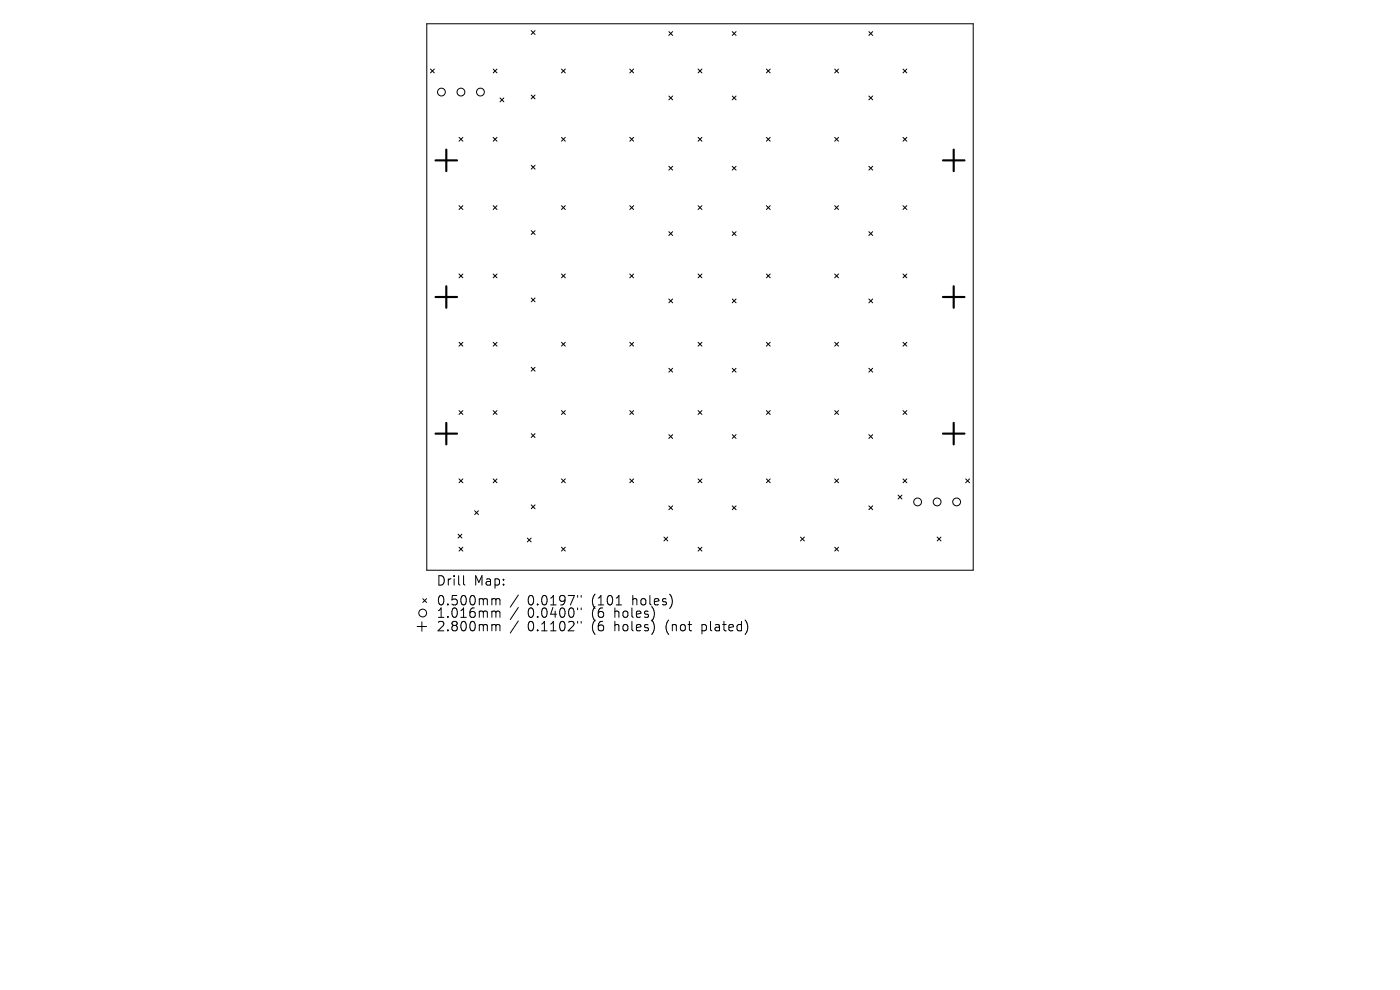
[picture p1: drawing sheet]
<svg xmlns="http://www.w3.org/2000/svg" width="297mm" height="210mm" viewBox="0 0 297 210" stroke-linecap="round" stroke-linejoin="round" font-family="sans-serif">
<defs><g id="words">
<g font-size="2.8">
<text x="92.5" y="124.5">Drill</text>
<text x="100.5" y="124.5">Map:</text>
<text x="92.5" y="128.7">0.500mm</text>
<text x="92.5" y="131.3">1.016mm</text>
<text x="111.9" y="128.7">0.0197&quot;</text>
<text x="111.9" y="131.3">0.0400&quot;</text>
<text x="125.7" y="128.7">(101</text>
<text x="125.7" y="131.3">(6</text>
<text x="130.6" y="131.3">holes)</text>
<text x="134.4" y="128.7">holes)</text>
<text x="92.5" y="134.2">2.800mm</text>
<text x="111.9" y="134.2">0.1102&quot;</text>
<text x="125.7" y="134.2">(6</text>
<text x="130.6" y="134.2">holes)</text>
<text x="141.7" y="134.2">(not</text>
<text x="149.5" y="134.2">plated)</text>
</g>
</g></defs>
<g fill="none" stroke="#000" stroke-width=".21">
<path d="M90.5 5h116v116h-116zM91.3 14.6l.8 .9M92.1 14.6l-.8 .9M104.6 14.6l.8 .9M105.4 14.6l-.8 .9M112.7 6.5l.8 .8M113.5 6.5l-.8 .8M119.1 14.6l.8 .9M119.9 14.6l-.8 .9M133.6 14.6l.8 .9M134.4 14.6l-.8 .9M141.9 6.7l.8 .8"/>
<path d="M142.7 6.7l-.8 .8M148.1 14.6l.8 .9M148.9 14.6l-.8 .9M155.3 6.7l.9 .8M156.2 6.7l-.9 .8M162.6 14.6l.8 .9M163.4 14.6l-.8 .9M177.1 14.6l.8 .9M177.9 14.6l-.8 .9M184.3 6.7l.8 .8M185.1 6.7l-.8 .8M191.6 14.6l.8 .9"/>
<path d="M192.4 14.6l-.8 .9M97.4 29.1l.8 .9M98.2 29.1l-.8 .9M104.6 29.1l.8 .9M105.4 29.1l-.8 .9M106.1 20.8l.8 .8M106.9 20.8l-.8 .8M112.7 20.2l.8 .8M112.7 35.1l.8 .8M113.5 20.2l-.8 .8M113.5 35.1l-.8 .8M119.1 29.1l.8 .9"/>
<path d="M119.9 29.1l-.8 .9M133.6 29.1l.8 .9M134.4 29.1l-.8 .9M141.9 20.4l.8 .8M141.9 35.3l.8 .8M142.7 20.4l-.8 .8M142.7 35.3l-.8 .8M148.1 29.1l.8 .9M148.9 29.1l-.8 .9M155.3 20.4l.9 .8M155.3 35.3l.9 .8M156.2 35.3l-.9 .8"/>
<path d="M156.2 20.4l-.9 .8M162.6 29.1l.8 .9M163.4 29.1l-.8 .9M177.1 29.1l.8 .9M177.9 29.1l-.8 .9M184.3 20.4l.8 .8M184.3 35.3l.8 .8M185.1 20.4l-.8 .8M185.1 35.3l-.8 .8M191.6 29.1l.8 .9M192.4 29.1l-.8 .9M97.4 43.6l.8 .8"/>
<path d="M97.4 58.1l.8 .8M98.2 43.6l-.8 .8M98.2 58.1l-.8 .8M104.6 43.6l.8 .8M104.6 58.1l.8 .8M105.4 43.6l-.8 .8M105.4 58.1l-.8 .8M112.7 48.9l.8 .8M113.5 48.9l-.8 .8M119.1 58.1l.8 .8M119.1 43.6l.8 .8M119.9 43.6l-.8 .8"/>
<path d="M119.9 58.1l-.8 .8M133.6 58.1l.8 .8M133.6 43.6l.8 .8M134.4 43.6l-.8 .8M134.4 58.1l-.8 .8M141.9 49.1l.8 .9M142.7 49.1l-.8 .9M148.1 58.1l.8 .8M148.1 43.6l.8 .8M148.9 43.6l-.8 .8M148.9 58.1l-.8 .8M155.3 49.1l.9 .9"/>
<path d="M156.2 49.1l-.9 .9M162.6 58.1l.8 .8M162.6 43.6l.8 .8M163.4 58.1l-.8 .8M163.4 43.6l-.8 .8M177.1 58.1l.8 .8M177.1 43.6l.8 .8M177.9 58.1l-.8 .8M177.9 43.6l-.8 .8M184.3 49.1l.8 .9M185.1 49.1l-.8 .9M191.6 43.6l.8 .8"/>
<path d="M191.6 58.1l.8 .8M192.4 43.6l-.8 .8M192.4 58.1l-.8 .8M97.4 72.6l.8 .8M98.2 72.6l-.8 .8M104.6 72.6l.8 .8M105.4 72.6l-.8 .8M112.7 63.2l.8 .8M112.7 77.9l.8 .8M113.5 63.2l-.8 .8M113.5 77.9l-.8 .8M119.1 72.6l.8 .8"/>
<path d="M119.9 72.6l-.8 .8M133.6 72.6l.8 .8M134.4 72.6l-.8 .8M141.9 63.4l.8 .8M141.9 78.1l.8 .8M142.7 63.4l-.8 .8M142.7 78.1l-.8 .8M148.1 72.6l.8 .8M148.9 72.6l-.8 .8M155.3 63.4l.9 .8M155.3 78.1l.9 .8M156.2 63.4l-.9 .8"/>
<path d="M156.2 78.1l-.9 .8M162.6 72.6l.8 .8M163.4 72.6l-.8 .8M177.1 72.6l.8 .8M177.9 72.6l-.8 .8M184.3 63.4l.8 .8M184.3 78.1l.8 .8M185.1 63.4l-.8 .8M185.1 78.1l-.8 .8M191.6 72.6l.8 .8M192.4 72.6l-.8 .8M97.4 87.1l.8 .8"/>
<path d="M98.2 87.1l-.8 .8M104.6 87.1l.8 .8M105.4 87.1l-.8 .8M112.7 92l.8 .8M113.5 92l-.8 .8M119.1 87.1l.8 .8M119.9 87.1l-.8 .8M133.6 87.1l.8 .8M134.4 87.1l-.8 .8M141.9 92.2l.8 .8M142.7 92.2l-.8 .8M148.1 87.1l.8 .8"/>
<path d="M148.9 87.1l-.8 .8M155.3 92.2l.9 .8M156.2 92.2l-.9 .8M162.6 87.1l.8 .8M163.4 87.1l-.8 .8M177.1 87.1l.8 .8M177.9 87.1l-.8 .8M184.3 92.2l.8 .8M185.1 92.2l-.8 .8M191.6 87.1l.8 .8M192.4 87.1l-.8 .8M97.2 113.3l.8 .8"/>
<path d="M97.4 101.6l.8 .8M97.4 116.1l.8 .8M98 113.3l-.8 .8M98.2 101.6l-.8 .8M98.2 116.1l-.8 .8M100.7 108.3l.8 .9M101.5 108.3l-.8 .9M104.6 101.6l.8 .8M105.4 101.6l-.8 .8M111.9 114.1l.8 .9M112.7 114.1l-.8 .9M112.7 107.1l.8 .8"/>
<path d="M113.5 107.1l-.8 .8M119.1 101.6l.8 .8M119.1 116.1l.8 .8M119.9 101.6l-.8 .8M119.9 116.1l-.8 .8M133.6 101.6l.8 .8M134.4 101.6l-.8 .8M140.8 113.9l.9 .8M141.7 113.9l-.9 .8M141.9 107.3l.8 .8M142.7 107.3l-.8 .8M148.1 116.1l.8 .8"/>
<path d="M148.1 101.6l.8 .8M148.9 101.6l-.8 .8M148.9 116.1l-.8 .8M155.3 107.3l.9 .8M156.2 107.3l-.9 .8M162.6 101.6l.8 .8M163.4 101.6l-.8 .8M169.8 113.9l.8 .8M170.6 113.9l-.8 .8M177.1 116.1l.8 .8M177.1 101.6l.8 .8M177.9 101.6l-.8 .8"/>
<path d="M177.9 116.1l-.8 .8M184.3 107.3l.8 .8M185.1 107.3l-.8 .8M190.5 105l.8 .8M191.3 105l-.8 .8M191.6 101.6l.8 .8M192.4 101.6l-.8 .8M198.8 113.9l.8 .8M199.6 113.9l-.8 .8M204.9 101.6l.8 .8M205.7 101.6l-.8 .8M88.5 132.9h2"/>
<path d="M89.5 131.9v2M89.7 127l.8 .8M90.5 127l-.8 .8M98.3 122.1v1.7l.3 .3M104.6 127l.5 .1 .1 .2M104.6 129.6h.3l.3 .3M104.6 132.5l.5 .1 .1 .2M105.2 127.3l.3-.3 .5 .1 .1 1.2M105.2 127.3v1M105.2 129.9v1.1M105.2 132.8v1M105.2 129.9l.3-.3 .5 .1 .1 1.3"/>
<path d="M105.2 132.8l.3-.3 .5 .1 .1 1.2M110 126.2l-1.8 2.6M110 128.9l-1.8 2.5M110 131.7l-1.8 2.6M122.5 126.3v.4M122.5 129v.3M122.5 131.8v.4M123.3 126.3v.4M123.3 129v.3M123.3 131.8v.4M130.7 128.3h1.2"/>
<circle cx="93.6" cy="19.5" r=".83"/>
<circle cx="97.8" cy="19.5" r=".83"/>
<circle cx="101.9" cy="19.5" r=".83"/>
<circle cx="194.7" cy="106.5" r=".83"/>
<circle cx="198.8" cy="106.5" r=".83"/>
<circle cx="202.9" cy="106.5" r=".83"/>
<circle cx="89.7" cy="130" r=".83"/>
</g>
<path d="M92.4 34h4.6M94.7 31.7v4.6M200 34h4.6M202.3 31.7v4.6M92.4 63h4.6M94.7 60.7v4.6M200 63h4.6M202.3 60.7v4.6M92.4 92h4.6M94.7 89.7v4.6M200 92h4.6M202.3 89.7v4.6" fill="none" stroke="#000" stroke-width=".46"/>
<use href="#words"/>
</svg>
